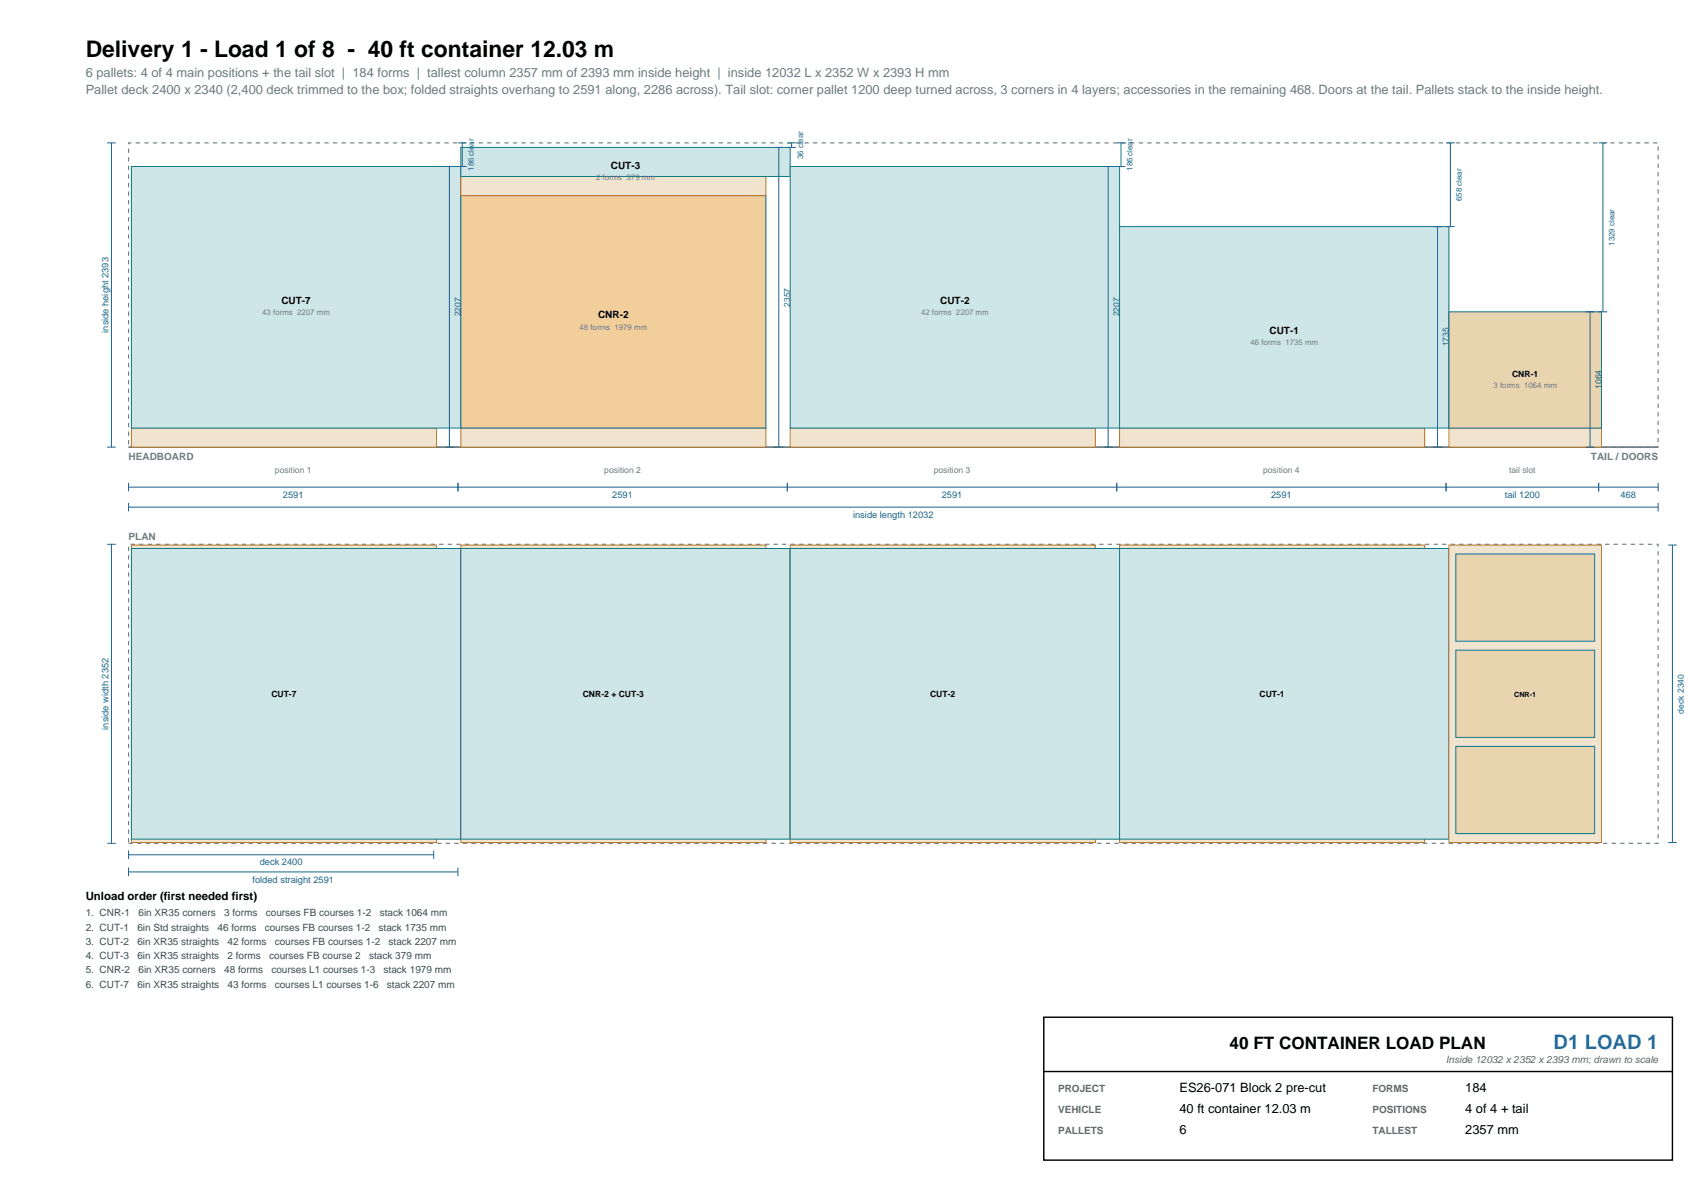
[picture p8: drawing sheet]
<svg xmlns="http://www.w3.org/2000/svg" width="420mm" height="297mm" viewBox="0 0 420 297" stroke-linecap="round" stroke-linejoin="round" font-family="sans-serif">
<defs><g id="words">
<text font-size="5.6" x="21.2" y="14.1">Delivery 1 - Load 1 of 8 - 40 ft container 12.03 m</text>
<text font-size="4.9" fill="#1976d2" x="383.6" y="258.9">D1 LOAD 1</text>
<text font-size="4.2" x="303.6" y="258.9">40 FT CONTAINER LOAD PLAN</text>
<g font-size="3.2" fill="#6b7c81">
<text x="21.2" y="19.1">6 pallets: 4 of 4 main positions + the tail slot | 184 forms | tallest column 2357 mm of 2393 mm inside height | inside 12032 L x 2352 W x 2393 H mm</text>
<text x="21.2" y="23.3">Pallet deck 2400 x 2340 (2,400 deck trimmed to the box; folded straights overhang to 2591 along, 2286 across). Tail slot: corner pallet 1200 deep turned across, 3 corners in 4 layers; accessories in the remaining 468. Doors at the tail. Pallets stack to the inside height.</text>
</g>
<g font-size="3.2">
<text x="291.2" y="269.5">ES26-071 Block 2 pre-cut</text>
<text x="361.8" y="269.5">184</text>
<text x="291.2" y="274.8">40 ft container 12.03 m</text>
<text x="361.8" y="274.8">4 of 4 + tail</text>
<text x="291.2" y="280.1">6</text>
<text x="361.8" y="280.1">2357 mm</text>
</g>
<text font-size="2.8" x="21.2" y="222.3">Unload order (first needed first)</text>
<g font-size="2.5">
<text x="150.8" y="41.6">CUT-3</text>
<text x="69.5" y="75">CUT-7</text>
<text x="232.1" y="75">CUT-2</text>
<text x="147.7" y="78.6">CNR-2</text>
<text x="313.5" y="82.5">CUT-1</text>
</g>
<g font-size="2.5" fill="#6b7c81">
<text x="31.7" y="113.6">HEADBOARD</text>
<text x="392.8" y="113.6">TAIL / DOORS</text>
<text x="31.7" y="133.3">PLAN</text>
</g>
<g font-size="2.5" fill="#3d4c50">
<text x="21.2" y="226.2">1. CNR-1</text>
<text x="34.2" y="226.2">6in XR35 corners</text>
<text x="55.3" y="226.2">3 forms</text>
<text x="65.6" y="226.2">courses FB courses 1-2</text>
<text x="93.8" y="226.2">stack 1064 mm</text>
<text x="21.2" y="229.7">2. CUT-1</text>
<text x="21.2" y="233.3">3. CUT-2</text>
<text x="33.9" y="229.7">6in Std straights</text>
<text x="33.9" y="233.3">6in XR35 straights</text>
<text x="53.7" y="229.7">46 forms</text>
<text x="56.2" y="233.3">42 forms</text>
<text x="65.4" y="229.7">courses FB courses 1-2</text>
<text x="67.8" y="233.3">courses FB courses 1-2</text>
<text x="93.5" y="229.7">stack 1735 mm</text>
<text x="96" y="233.3">stack 2207 mm</text>
<text x="21.2" y="236.8">4. CUT-3</text>
<text x="33.9" y="236.8">6in XR35 straights</text>
<text x="56.2" y="236.8">2 forms</text>
<text x="66.5" y="236.8">courses FB course 2</text>
<text x="91.2" y="236.8">stack 379 mm</text>
<text x="21.2" y="240.3">5. CNR-2</text>
<text x="21.2" y="243.8">6. CUT-7</text>
<text x="33.9" y="243.8">6in XR35 straights</text>
<text x="34.2" y="240.3">6in XR35 corners</text>
<text x="55.3" y="240.3">48 forms</text>
<text x="56.2" y="243.8">43 forms</text>
<text x="67" y="240.3">courses L1 courses 1-3</text>
<text x="67.8" y="243.8">courses L1 courses 1-6</text>
<text x="94.7" y="240.3">stack 1979 mm</text>
<text x="95.6" y="243.8">stack 2207 mm</text>
</g>
<g font-size="2.5" fill="#666">
<text x="357" y="262.4">Inside 12032 x 2352 x 2393 mm; drawn to scale</text>
<text x="261.3" y="269.5">PROJECT</text>
<text x="338.9" y="269.5">FORMS</text>
<text x="261.3" y="274.8">VEHICLE</text>
<text x="338.9" y="274.8">POSITIONS</text>
<text x="261.3" y="280.1">PALLETS</text>
<text x="338.9" y="280.1">TALLEST</text>
</g>
<g font-size="2.3" fill="#1f5f8b">
<text x="26.8" y="82.1" transform="rotate(-90 26.8 82.1)">inside height 2393</text>
<text x="69.9" y="122.9">2591</text>
<text x="151.2" y="122.9">2591</text>
<text x="232.5" y="122.9">2591</text>
<text x="313.8" y="122.9">2591</text>
<text x="371.6" y="122.9">tail 1200</text>
<text x="400.2" y="122.9">468</text>
<text x="210.6" y="127.9">inside length 12032</text>
<text x="26.8" y="180.2" transform="rotate(-90 26.8 180.2)">inside width 2352</text>
<text x="64.1" y="213.7">deck 2400</text>
<text x="62.3" y="217.9">folded straight 2591</text>
</g>
<g font-size="2.1" fill="#1f5f8b">
<text x="195.1" y="75.7" transform="rotate(-90 195.1 75.7)">2357</text>
<text x="113.8" y="78.1" transform="rotate(-90 113.8 78.1)">2207</text>
<text x="276.4" y="78.1" transform="rotate(-90 276.4 78.1)">2207</text>
<text x="357.8" y="85.5" transform="rotate(-90 357.8 85.5)">1735</text>
<text x="395.4" y="96" transform="rotate(-90 395.4 96)">1064</text>
<text x="415.8" y="176.2" transform="rotate(-90 415.8 176.2)">deck 2340</text>
</g>
<g font-size="2.1">
<text x="373.4" y="93">CNR-1</text>
<text x="67" y="172">CUT-7</text>
<text x="143.9" y="172">CNR-2 + CUT-3</text>
<text x="229.7" y="172">CUT-2</text>
<text x="311" y="172">CUT-1</text>
</g>
<g font-size="2.1" fill="#6b7c81">
<text x="67.9" y="116.7">position 1</text>
<text x="149.2" y="116.7">position 2</text>
<text x="230.5" y="116.7">position 3</text>
<text x="311.9" y="116.7">position 4</text>
<text x="372.6" y="116.7">tail slot</text>
</g>
<g font-size="1.9" fill="#1f5f8b">
<text x="198.3" y="39.3" transform="rotate(-90 198.3 39.3)">36 clear</text>
<text x="117" y="42.2" transform="rotate(-90 117 42.2)">186 clear</text>
<text x="279.6" y="42.2" transform="rotate(-90 279.6 42.2)">186 clear</text>
<text x="360.9" y="49.6" transform="rotate(-90 360.9 49.6)">658 clear</text>
<text x="398.6" y="60.7" transform="rotate(-90 398.6 60.7)">1329 clear</text>
</g>
<g font-size="1.9" fill="#6b7c81">
<text x="147.2" y="44.5">2 forms 379 mm</text>
<text x="64.8" y="77.9">43 forms 2207 mm</text>
<text x="227.4" y="77.9">42 forms 2207 mm</text>
<text x="143.1" y="81.5">48 forms 1979 mm</text>
<text x="308.7" y="85.3">46 forms 1735 mm</text>
<text x="368.8" y="95.8">3 forms 1064 mm</text>
</g>
<text font-size="1.8" x="373.9" y="172">CNR-1</text>
</g></defs>
<path d="M31.7 35.3h377.7v75.1h-377.7z" fill="none" stroke="#6b7c81" stroke-width=".28" stroke-dasharray="1.1 1.1" stroke-linecap="butt"/>
<path d="M31.7 110.4h377.7" fill="none" stroke="#6b7c81" stroke-width=".42"/>
<path d="M32.5 105.7h75.3v4.7h-75.3z" fill-rule="evenodd" fill="#f0e4ce" stroke="#b4762b" stroke-width=".25"/>
<path d="M32.5 41.1h81.3v64.6h-81.3z" fill-rule="evenodd" fill="#cfe6e9" stroke="#0e7c86" stroke-width=".25"/>
<path d="M113.8 105.7h75.3v4.7h-75.3z" fill-rule="evenodd" fill="#f0e4ce" stroke="#b4762b" stroke-width=".25"/>
<path d="M113.8 48.3h75.3v57.4h-75.3z" fill-rule="evenodd" fill="#f2ce9b" stroke="#0e7c86" stroke-width=".25"/>
<path d="M113.8 43.6h75.3v4.7h-75.3z" fill-rule="evenodd" fill="#f0e4ce" stroke="#b4762b" stroke-width=".25"/>
<path d="M113.8 36.4h81.3v7.2h-81.3z" fill-rule="evenodd" fill="#cfe6e9" stroke="#0e7c86" stroke-width=".25"/>
<path d="M195.1 105.7h75.3v4.7h-75.3z" fill-rule="evenodd" fill="#f0e4ce" stroke="#b4762b" stroke-width=".25"/>
<path d="M195.1 41.1h81.3v64.6h-81.3z" fill-rule="evenodd" fill="#cfe6e9" stroke="#0e7c86" stroke-width=".25"/>
<path d="M276.4 105.7h75.4v4.7h-75.4z" fill-rule="evenodd" fill="#f0e4ce" stroke="#b4762b" stroke-width=".25"/>
<path d="M276.4 55.9h81.4v49.8h-81.4z" fill-rule="evenodd" fill="#cfe6e9" stroke="#0e7c86" stroke-width=".25"/>
<path d="M357.8 105.7h37.6v4.7h-37.6z" fill-rule="evenodd" fill="#f0e4ce" stroke="#b4762b" stroke-width=".25"/>
<path d="M357.8 77h37.6v28.7h-37.6z" fill-rule="evenodd" fill="#e8d5b0" stroke="#0e7c86" stroke-width=".25"/>
<g fill="none" stroke="#1f5f8b" stroke-width=".25">
<path d="M26.5 35.3h2.1M27.5 35.3v75.1M113.1 35.3h2.1M114.1 35.3v5.8M191.2 36.4h2.1M192.3 36.4v74M194.4 35.3h2.1M194.4 36.4h2.1M195.5 35.3v1.1M275.7 35.3h2.1M276.8 35.3v5.8M357.1 35.3h2.1"/>
<path d="M358.1 35.3v20.6M394.7 35.3h2.1M395.8 35.3v41.7M109.9 41.1h2.1M111 41.1v69.3M113.1 41.1h2.1M272.6 41.1h2.1M273.6 41.1v69.3M275.7 41.1h2.1M353.9 55.9h2.1M354.9 55.9v54.5M357.1 55.9h2.1"/>
<path d="M391.6 77h2.1M392.6 77v33.4M394.7 77h2.1M26.5 110.4h2.1M31.7 119.2v2.1M109.9 110.4h2.1M113.1 119.2v2.1M191.2 110.4h2.1M194.4 119.2v2.1M272.6 110.4h2.1M275.7 119.2v2.1M353.9 110.4h2.1"/>
<path d="M357.1 119.2v2.1M391.6 110.4h2.1M394.7 119.2v2.1M409.4 119.2v2.1M31.7 120.3h377.7M31.7 124.1v2.2M31.7 125.2h377.7M409.4 124.1v2.2"/>
</g>
<path d="M31.7 134.4h377.7v73.8h-377.7z" fill="none" stroke="#6b7c81" stroke-width=".28" stroke-dasharray="1.1 1.1" stroke-linecap="butt"/>
<path d="M32.5 134.6h75.3v73.4h-75.3z" fill-rule="evenodd" fill="#f0e4ce" stroke="#b4762b" stroke-width=".25"/>
<path d="M32.5 135.4h81.3v71.8h-81.3z" fill-rule="evenodd" fill="#cfe6e9" stroke="#0e7c86" stroke-width=".25"/>
<path d="M113.8 134.6h75.3v73.4h-75.3z" fill-rule="evenodd" fill="#f0e4ce" stroke="#b4762b" stroke-width=".25"/>
<path d="M113.8 135.4h81.3v71.8h-81.3z" fill-rule="evenodd" fill="#cfe6e9" stroke="#0e7c86" stroke-width=".25"/>
<path d="M195.1 134.6h75.3v73.4h-75.3z" fill-rule="evenodd" fill="#f0e4ce" stroke="#b4762b" stroke-width=".25"/>
<path d="M195.1 135.4h81.3v71.8h-81.3z" fill-rule="evenodd" fill="#cfe6e9" stroke="#0e7c86" stroke-width=".25"/>
<path d="M276.4 134.6h75.4v73.4h-75.4z" fill-rule="evenodd" fill="#f0e4ce" stroke="#b4762b" stroke-width=".25"/>
<path d="M276.4 135.4h81.4v71.8h-81.4z" fill-rule="evenodd" fill="#cfe6e9" stroke="#0e7c86" stroke-width=".25"/>
<path d="M357.8 134.6h37.6v73.4h-37.6z" fill-rule="evenodd" fill="#f0e4ce" stroke="#b4762b" stroke-width=".25"/>
<g fill="#e8d5b0" stroke="#0e7c86" stroke-width=".25">
<path d="M359.5 184.3h34.2v21.5h-34.2z" fill-rule="evenodd"/>
<path d="M359.5 160.5h34.2v21.6h-34.2z" fill-rule="evenodd"/>
<path d="M359.5 136.8h34.2v21.5h-34.2z" fill-rule="evenodd"/>
</g>
<path d="M26.5 134.4h2.1M27.5 134.4v73.8M411.9 134.6h2.1M412.9 134.6v73.4M26.5 208.2h2.1M31.7 211h75.4M31.7 210v2.1M31.7 214.2v2.1M31.7 215.3h81.4M107.1 210v2.1M113.1 214.2v2.1M411.9 208h2.1" fill="none" stroke="#1f5f8b" stroke-width=".25"/>
<path d="M257.7 251.1h155.2v35.3h-155.2z" fill-rule="evenodd" fill="#fff" stroke="#000" stroke-width=".35"/>
<path d="M257.7 264.5h155.2" fill="none" stroke="#000" stroke-width=".35"/>
<use href="#words"/>
</svg>
